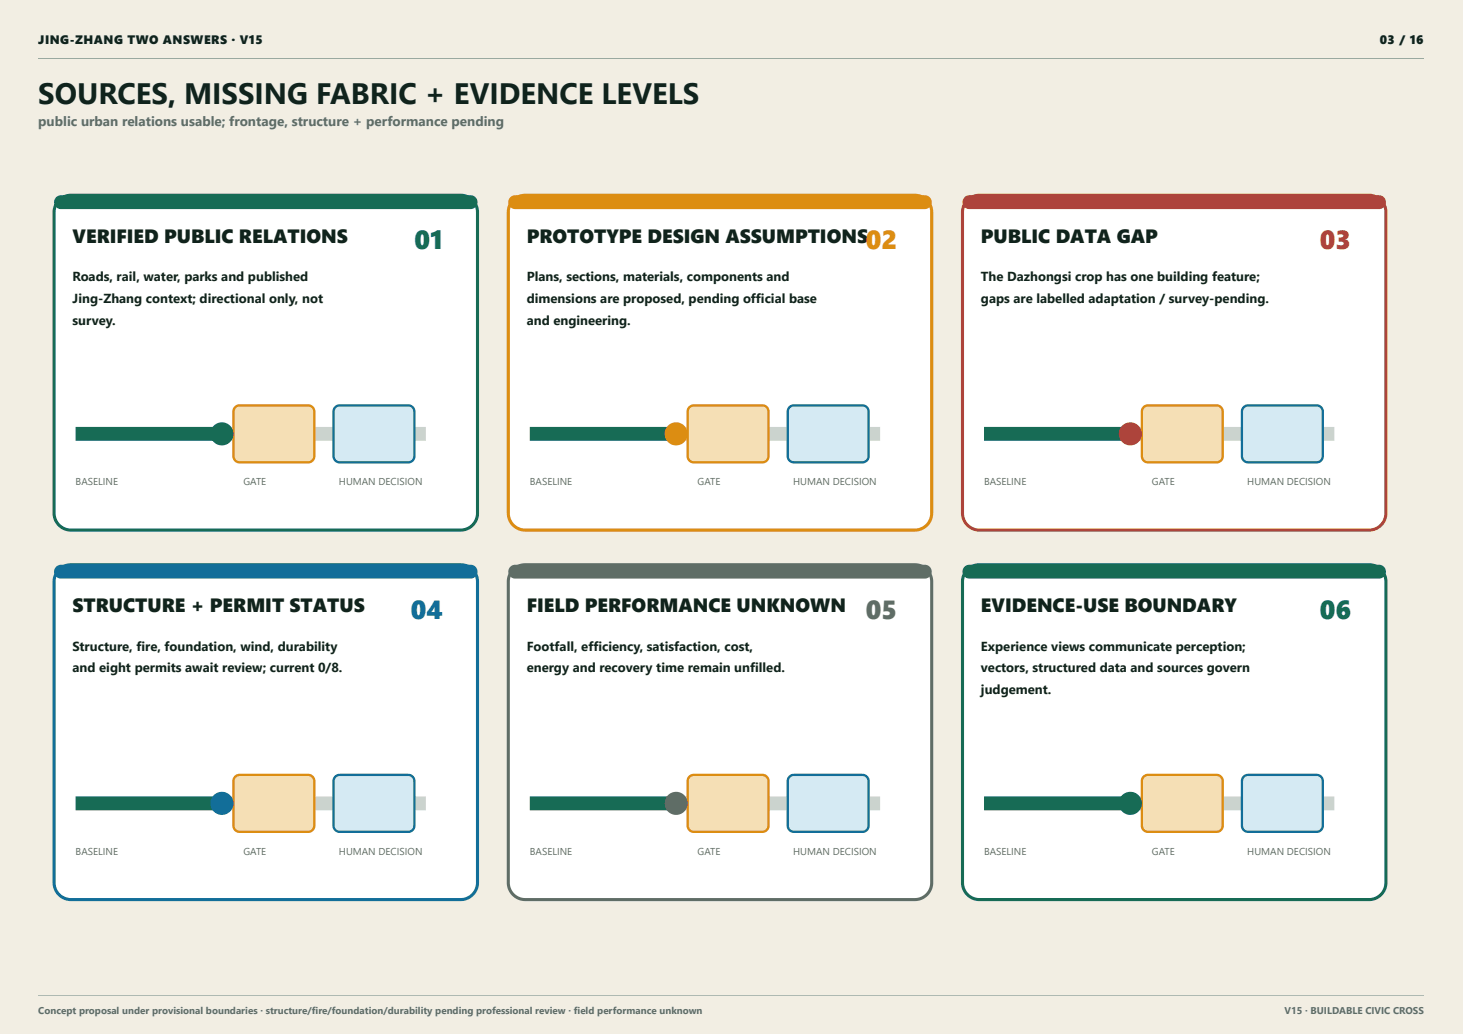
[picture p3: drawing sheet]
<svg xmlns="http://www.w3.org/2000/svg" width="420mm" height="297mm" viewBox="0 0 420 297" stroke-linecap="round" stroke-linejoin="round" font-family="sans-serif">
<defs><g id="words">
<text font-size="8.5" fill="#10231c" x="11" y="29.9">SOURCES, MISSING FABRIC + EVIDENCE LEVELS</text>
<g font-size="7.5" fill="#176b55">
<text x="119.1" y="71.6">01</text>
<text x="379.1" y="177.7">06</text>
</g>
<text font-size="7.5" fill="#dc8d12" x="248.6" y="71.6">02</text>
<text font-size="7.5" fill="#ad443b" x="379.1" y="71.6">03</text>
<text font-size="7.5" fill="#126e99" x="118" y="177.7">04</text>
<text font-size="7.5" fill="#5f6d66" x="248.6" y="177.7">05</text>
<g font-size="5.5" fill="#10231c">
<text x="20.8" y="69.8">VERIFIED PUBLIC RELATIONS</text>
<text x="151.3" y="69.8">PROTOTYPE DESIGN ASSUMPTIONS</text>
<text x="281.8" y="69.8">PUBLIC DATA GAP</text>
<text x="20.8" y="175.9">STRUCTURE + PERMIT STATUS</text>
<text x="151.3" y="175.9">FIELD PERFORMANCE UNKNOWN</text>
<text x="281.8" y="175.9">EVIDENCE-USE BOUNDARY</text>
</g>
<text font-size="3.9" fill="#5f6d66" x="11" y="36.2">public urban relations usable; frontage, structure + performance pending</text>
<g font-size="3.8" fill="#10231c">
<text x="20.8" y="80.8">Roads, rail, water, parks and published</text>
<text x="151.3" y="80.8">Plans, sections, materials, components and</text>
<text x="281.8" y="80.8">The Dazhongsi crop has one building feature;</text>
<text x="20.8" y="87">Jing-Zhang context; directional only, not</text>
<text x="151.3" y="87">dimensions are proposed, pending official base</text>
<text x="281.8" y="87">gaps are labelled adaptation / survey-pending.</text>
<text x="20.8" y="93.2">survey.</text>
<text x="151.3" y="93.2">and engineering.</text>
<text x="20.8" y="187">Structure, fire, foundation, wind, durability</text>
<text x="151.3" y="187">Footfall, efficiency, satisfaction, cost,</text>
<text x="281.8" y="187">Experience views communicate perception;</text>
<text x="20.8" y="193.2">and eight permits await review; current 0/8.</text>
<text x="151.3" y="193.2">energy and recovery time remain unfilled.</text>
<text x="281.8" y="193.2">vectors, structured data and sources govern</text>
<text x="281.8" y="199.4">judgement.</text>
</g>
<g font-size="3.5" fill="#10231c">
<text x="11" y="12.7">JING-ZHANG TWO ANSWERS · V15</text>
<text x="396.3" y="12.7">03 / 16</text>
</g>
<g font-size="2.9" fill="#5f6d66">
<text x="21.7" y="139.4">BASELINE</text>
<text x="69.9" y="139.4">GATE</text>
<text x="97.3" y="139.4">HUMAN DECISION</text>
<text x="152.2" y="139.4">BASELINE</text>
<text x="200.4" y="139.4">GATE</text>
<text x="227.8" y="139.4">HUMAN DECISION</text>
<text x="282.6" y="139.4">BASELINE</text>
<text x="330.8" y="139.4">GATE</text>
<text x="358.3" y="139.4">HUMAN DECISION</text>
<text x="21.7" y="245.6">BASELINE</text>
<text x="69.9" y="245.6">GATE</text>
<text x="97.3" y="245.6">HUMAN DECISION</text>
<text x="152.2" y="245.6">BASELINE</text>
<text x="200.4" y="245.6">GATE</text>
<text x="227.8" y="245.6">HUMAN DECISION</text>
<text x="282.6" y="245.6">BASELINE</text>
<text x="330.8" y="245.6">GATE</text>
<text x="358.3" y="245.6">HUMAN DECISION</text>
</g>
<g font-size="2.8" fill="#5f6d66">
<text x="11" y="291.3">Concept proposal under provisional boundaries · structure/fire/foundation/durability pending professional review · field performance unknown</text>
<text x="369" y="291.3">V15 · BUILDABLE CIVIC CROSS</text>
</g>
</g></defs>
<g fill="#f2eee3">
<path d="M0 0h419.9v297.1h-419.9z"/>
<path d="M0 0h420.1v297h-420.1z"/>
<path d="M0 0h419.9v297h-419.9z"/>
</g>
<path d="M11.1 16.8h397.9" fill="none" stroke="#9aa9a0" stroke-width=".29"/>
<path d="M11.1 51.7h398v221.1h-398z" fill="#f2eee3"/>
<path d="M17 57.5l1.5-1 1.9-.4h111.9a4.9 4.9 0 0 1 4.8 4.8v86.5a4.9 4.9 0 0 1-4.8 4.9h-111.9a4.9 4.9 0 0 1-4.9-4.9v-86.5l.4-1.8z" fill="#fff"/>
<path d="M17 57.5l1.5-1 1.9-.4h111.9a4.9 4.9 0 0 1 4.8 4.8v86.5a4.9 4.9 0 0 1-4.8 4.9h-111.9a4.9 4.9 0 0 1-4.9-4.9v-86.5l.4-1.8z" fill="none" stroke="#176b55" stroke-width=".88" stroke-linecap="butt"/>
<path d="M16.1 56.7l.7-.5 .7-.1h117.7a1.99 1.99 0 0 1 1.9 2 1.99 1.99 0 0 1-1.9 2h-117.7a1.99 1.99 0 0 1-1.8-1.3 1.99 1.99 0 0 1 .4-2.1z" fill="#176b55"/>
<path d="M21.7 124.6h100.6" fill="none" stroke="#cbd3ce" stroke-width="4" stroke-linecap="butt"/>
<path d="M21.7 124.6h42" fill="none" stroke="#176b55" stroke-width="4" stroke-linecap="butt"/>
<path d="M67.6 117l1.2-.6h19.7a1.77 1.77 0 0 1 1.8 1.8v12.8a1.77 1.77 0 0 1-1.8 1.8h-19.7a1.77 1.77 0 0 1-1.7-1.8v-12.8z" fill="#f5dfb5"/>
<path d="M67.6 117l1.2-.6h19.7a1.77 1.77 0 0 1 1.8 1.8v12.8a1.77 1.77 0 0 1-1.8 1.8h-19.7a1.77 1.77 0 0 1-1.7-1.8v-12.8z" fill="none" stroke="#dc8d12" stroke-width=".66" stroke-linecap="butt"/>
<path d="M96.3 117l1.3-.6h19.6a1.77 1.77 0 0 1 1.8 1.8v12.8a1.77 1.77 0 0 1-1.8 1.8h-19.6a1.77 1.77 0 0 1-1.8-1.8v-12.8z" fill="#d5eaf3"/>
<path d="M96.3 117l1.3-.6h19.6a1.77 1.77 0 0 1 1.8 1.8v12.8a1.77 1.77 0 0 1-1.8 1.8h-19.6a1.77 1.77 0 0 1-1.8-1.8v-12.8z" fill="none" stroke="#126e99" stroke-width=".66" stroke-linecap="butt"/>
<circle cx="63.7" cy="124.6" r="3.3" fill="#176b55"/>
<path d="M147.4 57.5l1.6-1 1.9-.4h111.8a4.9 4.9 0 0 1 4.9 4.8v86.5a4.9 4.9 0 0 1-4.9 4.9h-111.8a4.9 4.9 0 0 1-4.9-4.9v-86.5l.4-1.8z" fill="#fff"/>
<path d="M147.4 57.5l1.6-1 1.9-.4h111.8a4.9 4.9 0 0 1 4.9 4.8v86.5a4.9 4.9 0 0 1-4.9 4.9h-111.8a4.9 4.9 0 0 1-4.9-4.9v-86.5l.4-1.8z" fill="none" stroke="#dc8d12" stroke-width=".88" stroke-linecap="butt"/>
<path d="M146.6 56.7l.6-.5 .8-.1h117.6a1.99 1.99 0 0 1 2 2 1.99 1.99 0 0 1-2 2h-117.6a1.99 1.99 0 0 1-1.9-1.3 1.99 1.99 0 0 1 .5-2.1z" fill="#dc8d12"/>
<path d="M152.2 124.6h100.6" fill="none" stroke="#cbd3ce" stroke-width="4" stroke-linecap="butt"/>
<path d="M152.2 124.6h42" fill="none" stroke="#176b55" stroke-width="4" stroke-linecap="butt"/>
<path d="M198 117l1.3-.6h19.7a1.77 1.77 0 0 1 1.7 1.8v12.8a1.77 1.77 0 0 1-1.7 1.8h-19.7a1.77 1.77 0 0 1-1.8-1.8v-12.8z" fill="#f5dfb5"/>
<path d="M198 117l1.3-.6h19.7a1.77 1.77 0 0 1 1.7 1.8v12.8a1.77 1.77 0 0 1-1.7 1.8h-19.7a1.77 1.77 0 0 1-1.8-1.8v-12.8z" fill="none" stroke="#dc8d12" stroke-width=".66" stroke-linecap="butt"/>
<path d="M226.8 117l1.2-.6h19.7a1.77 1.77 0 0 1 1.8 1.8v12.8a1.77 1.77 0 0 1-1.8 1.8h-19.7a1.77 1.77 0 0 1-1.7-1.8v-12.8z" fill="#d5eaf3"/>
<path d="M226.8 117l1.2-.6h19.7a1.77 1.77 0 0 1 1.8 1.8v12.8a1.77 1.77 0 0 1-1.8 1.8h-19.7a1.77 1.77 0 0 1-1.7-1.8v-12.8z" fill="none" stroke="#126e99" stroke-width=".66" stroke-linecap="butt"/>
<circle cx="194.2" cy="124.6" r="3.3" fill="#dc8d12"/>
<path d="M277.9 57.5l1.6-1 1.8-.4h111.9a4.9 4.9 0 0 1 4.9 4.8v86.5a4.9 4.9 0 0 1-4.9 4.9h-111.9a4.9 4.9 0 0 1-4.9-4.9v-86.5l.4-1.8z" fill="#fff"/>
<path d="M277.9 57.5l1.6-1 1.8-.4h111.9a4.9 4.9 0 0 1 4.9 4.8v86.5a4.9 4.9 0 0 1-4.9 4.9h-111.9a4.9 4.9 0 0 1-4.9-4.9v-86.5l.4-1.8z" fill="none" stroke="#ad443b" stroke-width=".88" stroke-linecap="butt"/>
<path d="M277 56.7l.7-.5 .7-.1h117.7a1.99 1.99 0 0 1 2 2 1.99 1.99 0 0 1-2 2h-117.7a1.99 1.99 0 0 1-1.8-1.3 1.99 1.99 0 0 1 .4-2.1z" fill="#ad443b"/>
<path d="M282.6 124.6h100.6" fill="none" stroke="#cbd3ce" stroke-width="4" stroke-linecap="butt"/>
<path d="M282.6 124.6h42.1" fill="none" stroke="#176b55" stroke-width="4" stroke-linecap="butt"/>
<path d="M328.5 117l1.2-.6h19.7a1.77 1.77 0 0 1 1.8 1.8v12.8a1.77 1.77 0 0 1-1.8 1.8h-19.7a1.77 1.77 0 0 1-1.7-1.8v-12.8z" fill="#f5dfb5"/>
<path d="M328.5 117l1.2-.6h19.7a1.77 1.77 0 0 1 1.8 1.8v12.8a1.77 1.77 0 0 1-1.8 1.8h-19.7a1.77 1.77 0 0 1-1.7-1.8v-12.8z" fill="none" stroke="#dc8d12" stroke-width=".66" stroke-linecap="butt"/>
<path d="M357.2 117l1.3-.6h19.7a1.77 1.77 0 0 1 1.7 1.8v12.8a1.77 1.77 0 0 1-1.7 1.8h-19.7a1.77 1.77 0 0 1-1.8-1.8v-12.8z" fill="#d5eaf3"/>
<path d="M357.2 117l1.3-.6h19.7a1.77 1.77 0 0 1 1.7 1.8v12.8a1.77 1.77 0 0 1-1.7 1.8h-19.7a1.77 1.77 0 0 1-1.8-1.8v-12.8z" fill="none" stroke="#126e99" stroke-width=".66" stroke-linecap="butt"/>
<circle cx="324.7" cy="124.6" r="3.3" fill="#ad443b"/>
<path d="M17 163.6l1.5-1 1.9-.4h111.9a4.9 4.9 0 0 1 4.8 4.9v86.4a4.9 4.9 0 0 1-4.8 4.9h-111.9a4.9 4.9 0 0 1-4.9-4.9v-86.4l.4-1.9z" fill="#fff"/>
<path d="M17 163.6l1.5-1 1.9-.4h111.9a4.9 4.9 0 0 1 4.8 4.9v86.4a4.9 4.9 0 0 1-4.8 4.9h-111.9a4.9 4.9 0 0 1-4.9-4.9v-86.4l.4-1.9z" fill="none" stroke="#126e99" stroke-width=".88" stroke-linecap="butt"/>
<path d="M16.1 162.8l.7-.4 .7-.2h117.7a1.99 1.99 0 0 1 1.9 2 1.99 1.99 0 0 1-1.9 2h-117.7a1.99 1.99 0 0 1-1.8-1.2 1.99 1.99 0 0 1 .4-2.2z" fill="#126e99"/>
<path d="M21.7 230.8h100.6" fill="none" stroke="#cbd3ce" stroke-width="4" stroke-linecap="butt"/>
<path d="M21.7 230.8h42" fill="none" stroke="#176b55" stroke-width="4" stroke-linecap="butt"/>
<path d="M67.6 223.1l1.2-.5h19.7a1.77 1.77 0 0 1 1.8 1.7v12.9a1.77 1.77 0 0 1-1.8 1.7h-19.7a1.77 1.77 0 0 1-1.7-1.7v-12.9z" fill="#f5dfb5"/>
<path d="M67.6 223.1l1.2-.5h19.7a1.77 1.77 0 0 1 1.8 1.7v12.9a1.77 1.77 0 0 1-1.8 1.7h-19.7a1.77 1.77 0 0 1-1.7-1.7v-12.9z" fill="none" stroke="#dc8d12" stroke-width=".66" stroke-linecap="butt"/>
<path d="M96.3 223.1l1.3-.5h19.6a1.77 1.77 0 0 1 1.8 1.7v12.9a1.77 1.77 0 0 1-1.8 1.7h-19.6a1.77 1.77 0 0 1-1.8-1.7v-12.9z" fill="#d5eaf3"/>
<path d="M96.3 223.1l1.3-.5h19.6a1.77 1.77 0 0 1 1.8 1.7v12.9a1.77 1.77 0 0 1-1.8 1.7h-19.6a1.77 1.77 0 0 1-1.8-1.7v-12.9z" fill="none" stroke="#126e99" stroke-width=".66" stroke-linecap="butt"/>
<circle cx="63.7" cy="230.8" r="3.3" fill="#126e99"/>
<path d="M147.4 163.6l1.6-1 1.9-.4h111.8a4.9 4.9 0 0 1 4.9 4.9v86.4a4.9 4.9 0 0 1-4.9 4.9h-111.8a4.9 4.9 0 0 1-4.9-4.9v-86.4l.4-1.9z" fill="#fff"/>
<path d="M147.4 163.6l1.6-1 1.9-.4h111.8a4.9 4.9 0 0 1 4.9 4.9v86.4a4.9 4.9 0 0 1-4.9 4.9h-111.8a4.9 4.9 0 0 1-4.9-4.9v-86.4l.4-1.9z" fill="none" stroke="#5f6d66" stroke-width=".88" stroke-linecap="butt"/>
<path d="M146.6 162.8l.6-.4 .8-.2h117.6a1.99 1.99 0 0 1 2 2 1.99 1.99 0 0 1-2 2h-117.6a1.99 1.99 0 0 1-1.9-1.2 1.99 1.99 0 0 1 .5-2.2z" fill="#5f6d66"/>
<path d="M152.2 230.8h100.6" fill="none" stroke="#cbd3ce" stroke-width="4" stroke-linecap="butt"/>
<path d="M152.2 230.8h42" fill="none" stroke="#176b55" stroke-width="4" stroke-linecap="butt"/>
<path d="M198 223.1l1.3-.5h19.7a1.77 1.77 0 0 1 1.7 1.7v12.9a1.77 1.77 0 0 1-1.7 1.7h-19.7a1.77 1.77 0 0 1-1.8-1.7v-12.9z" fill="#f5dfb5"/>
<path d="M198 223.1l1.3-.5h19.7a1.77 1.77 0 0 1 1.7 1.7v12.9a1.77 1.77 0 0 1-1.7 1.7h-19.7a1.77 1.77 0 0 1-1.8-1.7v-12.9z" fill="none" stroke="#dc8d12" stroke-width=".66" stroke-linecap="butt"/>
<path d="M226.8 223.1l1.2-.5h19.7a1.77 1.77 0 0 1 1.8 1.7v12.9a1.77 1.77 0 0 1-1.8 1.7h-19.7a1.77 1.77 0 0 1-1.7-1.7v-12.9z" fill="#d5eaf3"/>
<path d="M226.8 223.1l1.2-.5h19.7a1.77 1.77 0 0 1 1.8 1.7v12.9a1.77 1.77 0 0 1-1.8 1.7h-19.7a1.77 1.77 0 0 1-1.7-1.7v-12.9z" fill="none" stroke="#126e99" stroke-width=".66" stroke-linecap="butt"/>
<circle cx="194.2" cy="230.8" r="3.3" fill="#5f6d66"/>
<path d="M277.9 163.6l1.6-1 1.8-.4h111.9a4.9 4.9 0 0 1 4.9 4.9v86.4a4.9 4.9 0 0 1-4.9 4.9h-111.9a4.9 4.9 0 0 1-4.9-4.9v-86.4l.4-1.9z" fill="#fff"/>
<path d="M277.9 163.6l1.6-1 1.8-.4h111.9a4.9 4.9 0 0 1 4.9 4.9v86.4a4.9 4.9 0 0 1-4.9 4.9h-111.9a4.9 4.9 0 0 1-4.9-4.9v-86.4l.4-1.9z" fill="none" stroke="#176b55" stroke-width=".88" stroke-linecap="butt"/>
<path d="M277 162.8l.7-.4 .7-.2h117.7a1.99 1.99 0 0 1 2 2 1.99 1.99 0 0 1-2 2h-117.7a1.99 1.99 0 0 1-1.8-1.2 1.99 1.99 0 0 1 .4-2.2z" fill="#176b55"/>
<path d="M282.6 230.8h100.6" fill="none" stroke="#cbd3ce" stroke-width="4" stroke-linecap="butt"/>
<path d="M282.6 230.8h42.1" fill="none" stroke="#176b55" stroke-width="4" stroke-linecap="butt"/>
<path d="M328.5 223.1l1.2-.5h19.7a1.77 1.77 0 0 1 1.8 1.7v12.9a1.77 1.77 0 0 1-1.8 1.7h-19.7a1.77 1.77 0 0 1-1.7-1.7v-12.9z" fill="#f5dfb5"/>
<path d="M328.5 223.1l1.2-.5h19.7a1.77 1.77 0 0 1 1.8 1.7v12.9a1.77 1.77 0 0 1-1.8 1.7h-19.7a1.77 1.77 0 0 1-1.7-1.7v-12.9z" fill="none" stroke="#dc8d12" stroke-width=".66" stroke-linecap="butt"/>
<path d="M357.2 223.1l1.3-.5h19.7a1.77 1.77 0 0 1 1.7 1.7v12.9a1.77 1.77 0 0 1-1.7 1.7h-19.7a1.77 1.77 0 0 1-1.8-1.7v-12.9z" fill="#d5eaf3"/>
<path d="M357.2 223.1l1.3-.5h19.7a1.77 1.77 0 0 1 1.7 1.7v12.9a1.77 1.77 0 0 1-1.7 1.7h-19.7a1.77 1.77 0 0 1-1.8-1.7v-12.9z" fill="none" stroke="#126e99" stroke-width=".66" stroke-linecap="butt"/>
<circle cx="324.7" cy="230.8" r="3.3" fill="#176b55"/>
<path d="M11.1 285.9h397.9" fill="none" stroke="#aeb9b2" stroke-width=".29"/>
<use href="#words"/>
</svg>
